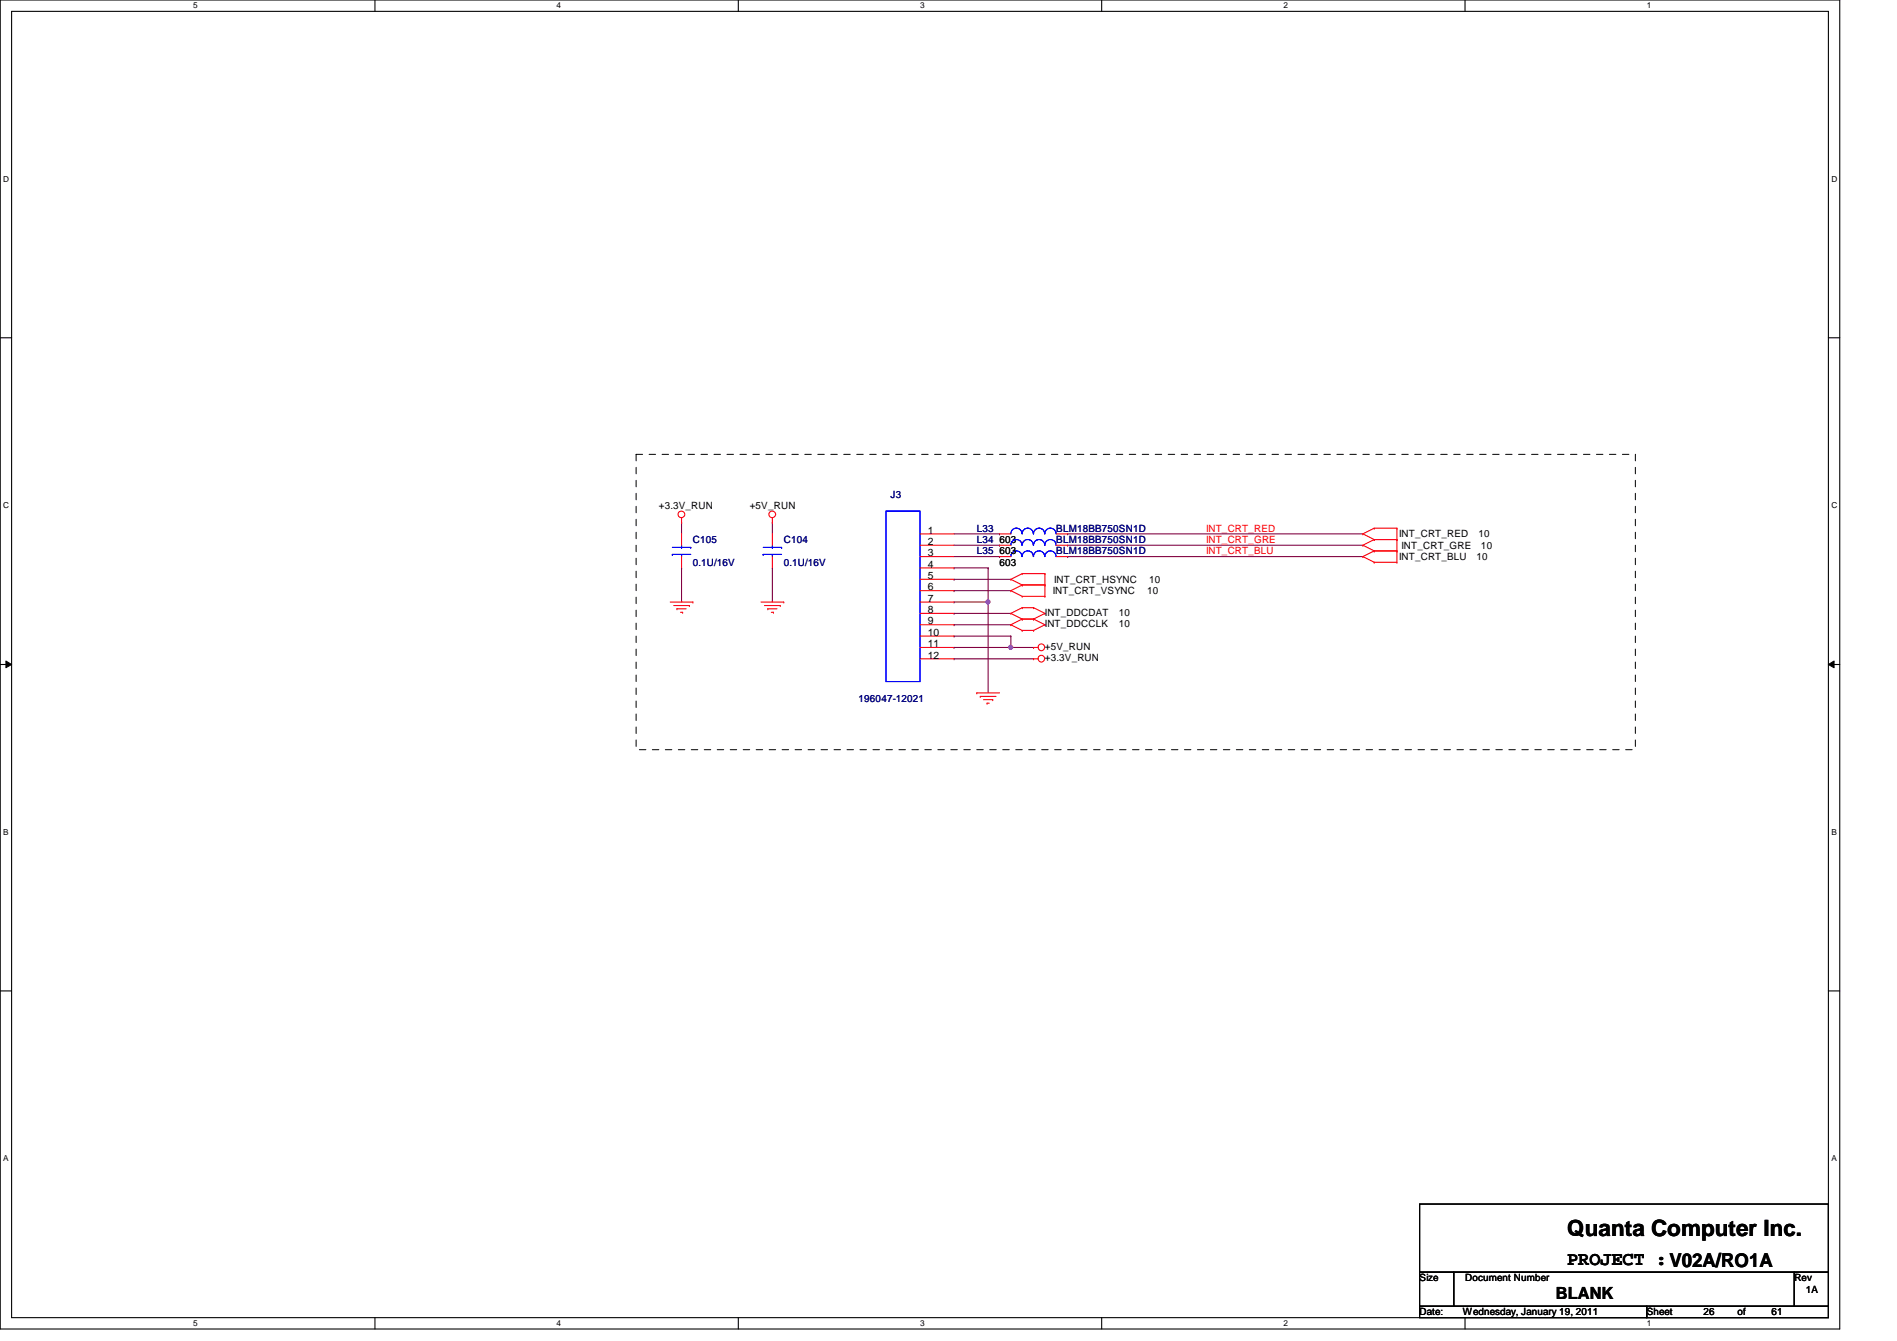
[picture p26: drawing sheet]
<svg xmlns="http://www.w3.org/2000/svg" width="297mm" height="210mm" viewBox="0 0 297 210" stroke-linecap="round" stroke-linejoin="round" font-family="sans-serif">
<defs><g id="words">
<text font-size="3.5" x="245.4" y="193.5">Quanta Computer Inc.</text>
<text font-size="3" x="245.4" y="198.1">PROJECT :V02A/RO1A</text>
<text font-size="2.6" x="243.6" y="203.3">BLANK</text>
<g font-size="1.6" fill="#000080">
<text x="139.4" y="77.9">J3</text>
<text x="152.9" y="83.2">L33</text>
<text x="165.4" y="83.2">BLM18BB750SN1D</text>
<text x="108.5" y="85">C105</text>
<text x="108.5" y="88.6">0.1U/16V</text>
<text x="122.7" y="85">C104</text>
<text x="122.7" y="88.6">0.1U/16V</text>
<text x="152.9" y="86.8">L35</text>
<text x="152.9" y="85">L34</text>
<text x="165.4" y="86.8">BLM18BB750SN1D</text>
<text x="165.4" y="85">BLM18BB750SN1D</text>
<text x="134.4" y="109.9">196047-12021</text>
</g>
<g font-size="1.6">
<text x="103.2" y="79.7">+3.3V_RUN</text>
<text x="117.4" y="79.7">+5V_RUN</text>
<text x="145.3" y="83.5">1</text>
<text x="145.3" y="85.3">2</text>
<text x="145.3" y="87.1">3</text>
<text x="145.3" y="88.9">4</text>
<text x="156.5" y="88.6">603</text>
<text x="156.5" y="85">603</text>
<text x="156.5" y="86.8">603</text>
<text x="219.1" y="84.1">INT_CRT_RED</text>
<text x="219.1" y="87.7">INT_CRT_BLU</text>
<text x="219.5" y="85.9">INT_CRT_GRE</text>
<text x="231.2" y="87.7">10</text>
<text x="231.5" y="84.1">10</text>
<text x="231.9" y="85.9">10</text>
<text x="145.3" y="90.6">5</text>
<text x="145.3" y="92.4">6</text>
<text x="145.3" y="94.2">7</text>
<text x="145.3" y="96">8</text>
<text x="164.8" y="93">INT_CRT_VSYNC</text>
<text x="165.1" y="91.2">INT_CRT_HSYNC</text>
<text x="179.6" y="93">10</text>
<text x="180" y="91.2">10</text>
<text x="145.3" y="97.7">9</text>
<text x="145.3" y="99.5">10</text>
<text x="145.3" y="101.3">11</text>
<text x="163.6" y="96.4">INT_DDCDAT</text>
<text x="163.6" y="98.2">INT_DDCCLK</text>
<text x="163.6" y="101.7">+5V_RUN</text>
<text x="175.2" y="96.4">10</text>
<text x="175.2" y="98.2">10</text>
<text x="145.3" y="103.1">12</text>
<text x="163.6" y="103.5">+3.3V_RUN</text>
<text x="222.3" y="200.6">Size</text>
<text x="229.4" y="200.6">Document Number</text>
<text x="281" y="200.6">Rev</text>
<text x="282.7" y="202.4">1A</text>
<text x="222.3" y="205.9">Date:</text>
<text x="229.1" y="205.9">Wednesday, January 19, 2011</text>
<text x="257.8" y="205.9">Sheet</text>
<text x="266.7" y="205.9">26</text>
<text x="272.1" y="205.9">of</text>
<text x="277.4" y="205.9">61</text>
</g>
<g font-size="1.6" fill="#f00">
<text x="188.8" y="83.2">INT_CRT_RED</text>
<text x="188.8" y="85">INT_CRT_GRE</text>
<text x="188.8" y="86.8">INT_CRT_BLU</text>
</g>
<g font-size="1.3">
<text x="30.3" y="1.3">5</text>
<text x="87.2" y="1.3">4</text>
<text x="144.1" y="1.3">3</text>
<text x="201" y="1.3">2</text>
<text x="257.8" y="1.3">1</text>
<text x=".5" y="28.4">D</text>
<text x="286.8" y="28.4">D</text>
<text x=".5" y="79.5">C</text>
<text x="286.8" y="79.5">C</text>
<text x=".5" y="130.7">B</text>
<text x="286.8" y="130.7">B</text>
<text x=".5" y="181.8">A</text>
<text x="286.8" y="181.8">A</text>
<text x="30.3" y="207.6">5</text>
<text x="87.2" y="207.6">4</text>
<text x="144.1" y="207.6">3</text>
<text x="201" y="207.6">2</text>
<text x="257.8" y="207.6">1</text>
</g>
</g></defs>
<path d="M0 0h288.1v208h-288.1zM1.8 1.8h284.5v204.4h-284.5z" fill="none" stroke="#000" stroke-width=".17"/>
<g fill="#fff">
<path d="M30.3 .2h.6v1.4h-.6z"/>
<path d="M30.3 206.4h.6v1.4h-.6z"/>
</g>
<path d="M58.7 0v1.8M58.7 206.2v1.8" fill="none" stroke="#000" stroke-width=".17"/>
<g fill="#fff">
<path d="M87.2 .2h.6v1.4h-.6z"/>
<path d="M87.2 206.4h.6v1.4h-.6z"/>
</g>
<path d="M115.6 0v1.8M115.6 206.2v1.8" fill="none" stroke="#000" stroke-width=".17"/>
<g fill="#fff">
<path d="M144.1 .2h.6v1.4h-.6z"/>
<path d="M144.1 206.4h.6v1.4h-.6z"/>
</g>
<path d="M172.5 0v1.8M172.5 206.2v1.8" fill="none" stroke="#000" stroke-width=".17"/>
<g fill="#fff">
<path d="M201 .2h.6v1.4h-.6z"/>
<path d="M201 206.4h.6v1.4h-.6z"/>
</g>
<path d="M229.4 0v1.8M229.4 206.2v1.8" fill="none" stroke="#000" stroke-width=".17"/>
<g fill="#fff">
<path d="M257.8 .2h.7v1.4h-.7z"/>
<path d="M257.8 206.4h.7v1.4h-.7z"/>
<path d="M.5 27.3h.9v1.4h-.9z"/>
<path d="M286.8 27.3h.9v1.4h-.9z"/>
<path d="M.5 78.4h.9v1.4h-.9z"/>
<path d="M286.8 78.4h.9v1.4h-.9z"/>
</g>
<path d="M0 52.9h1.8M286.3 52.9h1.8" fill="none" stroke="#000" stroke-width=".17"/>
<g fill="#fff">
<path d="M.5 129.5h.8v1.4h-.8z"/>
<path d="M286.8 129.5h.8v1.4h-.8z"/>
</g>
<path d="M0 104h1.8M286.3 104h1.8" fill="none" stroke="#000" stroke-width=".17"/>
<path d="M.9 103.5l.9 .5-.9 .5zM286.3 104l.9-.5v1z" fill="#000"/>
<path d="M.9 103.5l.9 .5-.9 .5zM286.3 104l.9-.5v1z" fill="none" stroke="#000" stroke-width=".16"/>
<g fill="#fff">
<path d="M.5 180.6h.8v1.4h-.8z"/>
<path d="M286.8 180.6h.8v1.4h-.8z"/>
</g>
<path d="M0 155.1h1.8M286.3 155.1h1.8" fill="none" stroke="#000" stroke-width=".17"/>
<g fill="none" stroke="#800040" stroke-width=".17">
<path d="M106.7 81.8h.1M106.7 88.9h.1M106.7 81.8v1.8M106.7 88.9v5.3M120.9 81.8h.1M120.9 88.9h.1M120.9 81.8v1.8M120.9 88.9v5.3M149.4 96h.1M149.4 96h8.9M154.7 88.9h.1M154.7 88.9v5.3"/>
<path d="M158.3 99.6h.1M158.3 99.6v1.7h-8.9M149.4 103.1h.1M149.4 101.3h.1M149.4 103.1h12.4"/>
</g>
<circle cx="158.3" cy="101.3" r=".32" fill="#f0f"/>
<circle cx="158.3" cy="101.3" r=".32" fill="none" stroke="#f0f" stroke-width=".17"/>
<path d="M149.4 97.8h.1M149.4 97.8h8.9M154.7 94.2h.1M154.7 94.2v14.3" fill="none" stroke="#800040" stroke-width=".17"/>
<circle cx="154.7" cy="94.2" r=".32" fill="#f0f"/>
<circle cx="154.7" cy="94.2" r=".32" fill="none" stroke="#f0f" stroke-width=".17"/>
<g fill="none" stroke="#800040" stroke-width=".17">
<path d="M149.4 88.9h.1M149.4 94.2h.1M149.4 99.6h.1M149.4 90.7h.1M149.4 92.5h.1M149.4 88.9h5.3M149.4 94.2h5.3M149.4 99.6h8.9M149.4 90.7h8.9M149.4 92.5h8.9M149.4 85.3h7.1M149.4 87.1h7.1"/>
<path d="M149.4 83.6h7.1M156.5 85.3h.1M156.5 87.1h.1M156.5 83.6h.1M167.2 83.6h.1M167.2 85.3h.1M167.2 87.1h.1M167.2 85.3h46.2M167.2 87.1h46.2M167.2 83.6h46.2M158.3 101.3h.1M158.3 101.3h3.5"/>
</g>
<g fill="none" stroke="#f00" stroke-width=".17">
<path d="M104.9 94.2h3.6M105.5 94.8h2.4M106 95.3h.1M106 95.3h1.4M106.5 95.8h.4M106.7 81.8h.1M106.7 81.1v.7M106.7 83.6v1.7M106.7 87.1v1.8M106.9 95.8h.1M107.9 94.8h.1M108.5 94.2h.1"/>
<path d="M119.2 94.2h3.5M119.7 94.8h2.5M120.2 95.3h.1M120.2 95.3h1.5M120.8 95.8h.3M120.9 81.8h.1M120.9 81.1v.7M120.9 83.6v1.7M120.9 87.1v1.8M121.1 95.8h.1M122.2 94.8h.1M122.7 94.2h.1"/>
<path d="M144.1 94.2h5.3M144.1 87.1h5.3M144.1 83.6h5.3M144.1 85.3h5.3M144.1 88.9h5.3M144.1 90.7h5.3M144.1 92.5h5.3M144.1 96h5.3M144.1 97.8h5.3M144.1 99.6h5.3M156.5 87.1h1.8M156.5 83.6h1.8"/>
<path d="M156.5 85.3h1.8M158.3 90.7h.1M158.3 92.5h.1M158.3 96h.1M158.3 97.8h.1M158.3 90.7l1.8 .9M158.3 92.5l1.8 .8M158.3 96l1.8 .9M158.3 97.8l1.8 .9M160.1 89.8h.1M160.1 91.6h.1M160.1 93.3h.1"/>
<path d="M160.1 95.1h.1M160.1 96.9h.1M160.1 98.7h.1M160.1 89.8h3.5M160.1 89.8l-1.8 .9M160.1 91.6h3.5M160.1 91.6l-1.8 .9M160.1 93.3h3.5M160.1 95.1h1.7M160.1 95.1l-1.8 .9M160.1 96.9h1.7M160.1 96.9l-1.8 .9"/>
<path d="M160.1 98.7h1.7M161.8 95.1h.1M161.8 96.9h.1M161.8 98.7h.1M161.8 95.1l1.8 .9M161.8 96.9l1.8 .9M163.6 91.6h.1M163.6 89.8h.1M163.6 93.3h.1M163.6 96h.1M163.6 97.8h.1M163.6 89.8v3.5"/>
<path d="M163.6 96l-1.8 .9M163.6 97.8l-1.8 .9M165.4 87.1h1.8M165.4 83.6h1.8M165.4 85.3h1.8M213.4 83.6h.1M213.4 85.3h.1M213.4 87.1h.1M213.4 83.6l1.8 .9M213.4 85.3l1.8 .9M213.4 87.1l1.8 .9M215.2 82.7h.1"/>
<path d="M215.2 84.5h.1M215.2 86.2h.1M215.2 88h.1M215.2 82.7h3.5M215.2 82.7l-1.8 .9M215.2 84.5h3.5M215.2 84.5l-1.8 .8M215.2 86.2h3.5M215.2 86.2l-1.8 .9M215.2 88h3.5M218.7 84.5h.1M218.7 82.7h.1"/>
<path d="M218.7 86.2h.1M218.7 88h.1M218.7 82.7v5.3M144.1 101.3h5.3M144.1 103.1h5.3M152.9 108.5h.1M152.9 108.5h3.6M153.5 109h.1M153.5 109h2.5M154 109.5h1.4M154.6 110.1h.1M154.6 110.1h.3"/>
<path d="M155.4 109.5h.1M161.8 101.3h.1M161.8 103.1h.1M161.8 101.3h.8M161.8 103.1h.8"/>
<circle cx="106.7" cy="80.5" r=".52"/>
<circle cx="120.9" cy="80.5" r=".52"/>
<circle cx="163.1" cy="101.3" r=".52"/>
<circle cx="163.1" cy="103.1" r=".52"/>
</g>
<path d="M222.3 188.5h64v10.6h-64zM222.3 199.1h5.3v5.4h-5.3zM227.6 199.1h53.4v5.4h-53.4zM281 199.1h5.3v5.4h-5.3zM222.3 204.5h35.5v1.7h-35.5zM257.8 204.5h28.5v1.7h-28.5z" fill="none" stroke="#000" stroke-width=".17"/>
<path d="M99.6 71.1h156.5v46.2h-156.5z" fill="none" stroke="#000" stroke-width=".16" stroke-dasharray="1 1 1 1 1 1 1 1"/>
<g fill="none" stroke="#00f" stroke-width=".17">
<path d="M105.3 86.8h.1M105.3 86.8h2.9M105.3 85.7h2.9M106.7 85.7h.1M106.7 86.8h.1M106.7 85.3v.4M106.7 86.8v.3M108.2 85.7h.1M119.5 86.8h.1M119.5 86.8h2.9M119.5 85.7h2.9M120.9 85.7h.1"/>
<path d="M120.9 86.8h.1M120.9 85.3v.4M120.9 86.8v.3M122.4 85.7h.1M138.7 80h5.4v26.7h-5.4zM158.3 87.1a.87 .87 0 0 1 .8-.9 .87 .87 0 0 1 .9 .9M158.3 83.6a.87 .87 0 0 1 .8-.9 .87 .87 0 0 1 .9 .9M158.3 85.3a.87 .87 0 0 1 .8-.8 .87 .87 0 0 1 .9 .8M160.1 87.1a.87 .87 0 0 1 .8-.9 .87 .87 0 0 1 .9 .9M160.1 83.6a.87 .87 0 0 1 .8-.9 .87 .87 0 0 1 .9 .9M160.1 85.3a.87 .87 0 0 1 .8-.8 .87 .87 0 0 1 .9 .8M161.8 87.1a.87 .87 0 0 1 .9-.9 .87 .87 0 0 1 .9 .9"/>
<path d="M161.8 83.6a.87 .87 0 0 1 .9-.9 .87 .87 0 0 1 .9 .9M161.8 85.3a.87 .87 0 0 1 .9-.8 .87 .87 0 0 1 .9 .8M163.6 87.1a.87 .87 0 0 1 .9-.9 .87 .87 0 0 1 .9 .9M163.6 83.6a.87 .87 0 0 1 .9-.9 .87 .87 0 0 1 .9 .9M163.6 85.3a.87 .87 0 0 1 .9-.8 .87 .87 0 0 1 .9 .8"/>
</g>
<circle cx="158.3" cy="101.3" r=".32" fill="#f0f"/>
<circle cx="158.3" cy="101.3" r=".32" fill="none" stroke="#f0f" stroke-width=".17"/>
<circle cx="154.7" cy="94.2" r=".32" fill="#f0f"/>
<circle cx="154.7" cy="94.2" r=".32" fill="none" stroke="#f0f" stroke-width=".17"/>
<use href="#words"/>
</svg>
